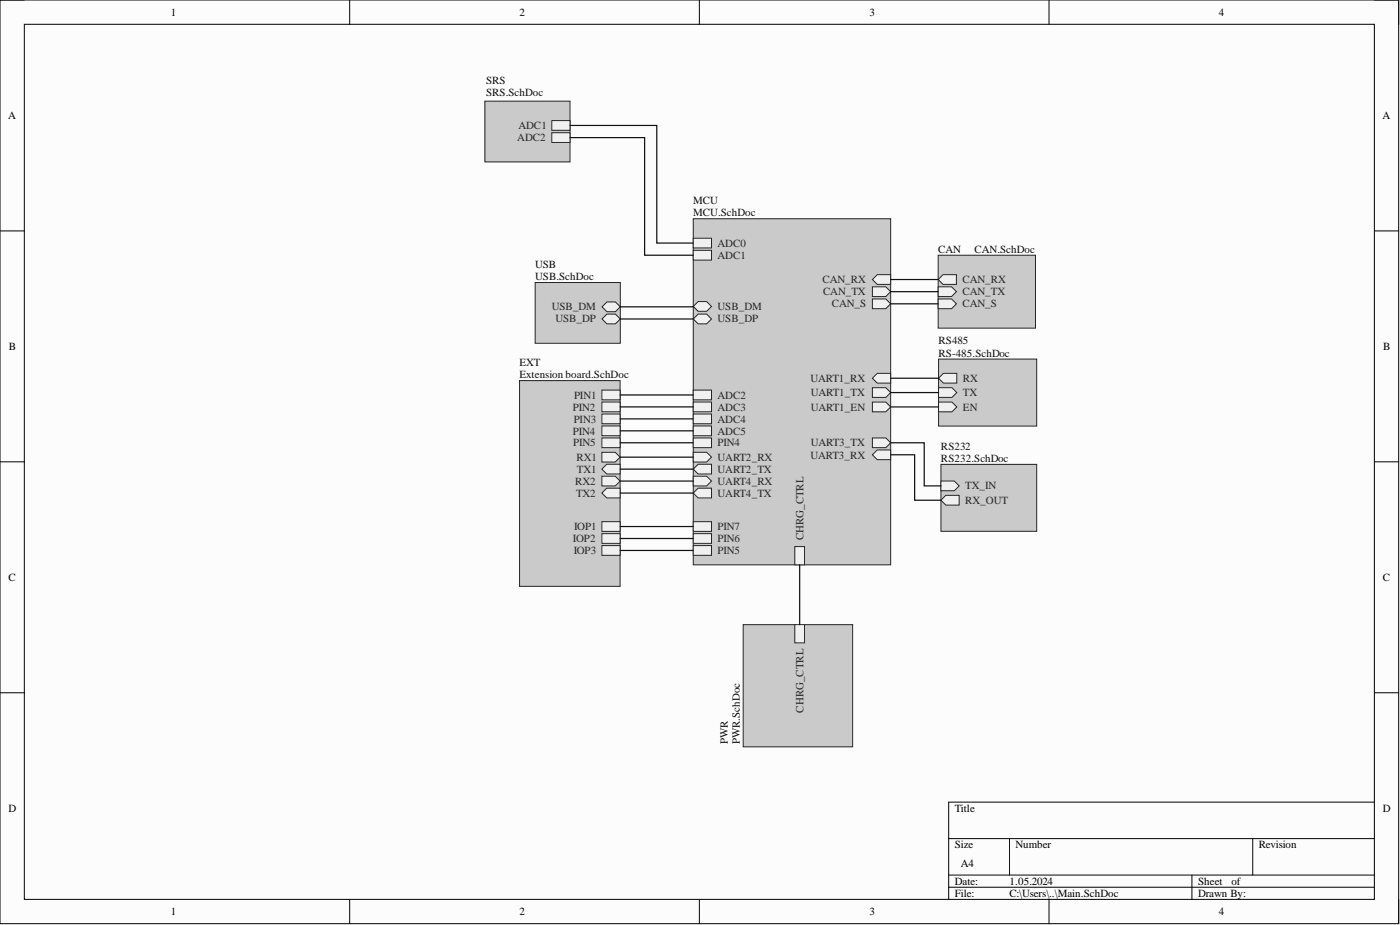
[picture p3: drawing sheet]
<svg xmlns="http://www.w3.org/2000/svg" width="292mm" height="193mm" viewBox="0 0 292 193" stroke-linecap="round" stroke-linejoin="round" font-family="sans-serif">
<defs><g id="words">
<g font-size="2.3">
<text x="35.6" y="3.3">1</text>
<text x="108.4" y="3.3">2</text>
<text x="181.4" y="3.3">3</text>
<text x="254.3" y="3.3">4</text>
<text x="1.7" y="24.8">A</text>
<text x="288.4" y="24.8">A</text>
<text x="1.9" y="73">B</text>
<text x="288.6" y="73">B</text>
<text x="1.8" y="121.2">C</text>
<text x="288.5" y="121.2">C</text>
<text x="1.8" y="169.4">D</text>
<text x="199.2" y="169.4">Title</text>
<text x="288.5" y="169.4">D</text>
<text x="199.2" y="177">Size</text>
<text x="211.9" y="177">Number</text>
<text x="262.6" y="177">Revision</text>
<text x="199.2" y="184.6">Date:</text>
<text x="200.5" y="180.8">A4</text>
<text x="210.6" y="184.6">1.05.2024</text>
<text x="250" y="184.6">Sheet</text>
<text x="256.9" y="184.6">of</text>
<text x="35.6" y="190.9">1</text>
<text x="108.4" y="190.9">2</text>
<text x="181.4" y="190.9">3</text>
<text x="199.2" y="187.1">File:</text>
<text x="210.6" y="187.1">C:\Users\..\Main.SchDoc</text>
<text x="250" y="187.1">Drawn By:</text>
<text x="254.3" y="190.9">4</text>
</g>
<g font-size="2.3" fill="#0e0e0e">
<text x="101.4" y="17.5">SRS</text>
<text x="101.4" y="20">SRS.SchDoc</text>
<text x="144.6" y="42.6">MCU</text>
<text x="144.6" y="45.1">MCU.SchDoc</text>
<text x="195.7" y="52.7">CAN</text>
<text x="203.3" y="52.7">CAN.SchDoc</text>
<text x="111.7" y="55.9">USB</text>
<text x="111.7" y="58.4">USB.SchDoc</text>
<text x="195.8" y="71.8">RS485</text>
<text x="108.4" y="76.4">EXT</text>
<text x="195.8" y="74.4">RS-485.SchDoc</text>
<text x="108.4" y="78.9">Extension board.SchDoc</text>
<text x="196.3" y="93.8">RS232</text>
<text x="196.3" y="96.3">RS232.SchDoc</text>
<text x="151.8" y="155.3" transform="rotate(-90 151.8 155.3)">PWR</text>
<text x="154.4" y="155.3" transform="rotate(-90 154.4 155.3)">PWR.SchDoc</text>
</g>
<g font-size="2.3" fill="#262626">
<text x="107.9" y="29.5">ADC2</text>
<text x="108.2" y="27">ADC1</text>
<text x="149.7" y="51.5">ADC0</text>
<text x="149.7" y="54">ADC1</text>
<text x="171.6" y="59.1">CAN_RX</text>
<text x="200.8" y="59.1">CAN_RX</text>
<text x="115.1" y="64.7">USB_DM</text>
<text x="149.7" y="64.7">USB_DM</text>
<text x="171.7" y="61.6">CAN_TX</text>
<text x="173.6" y="64.1">CAN_S</text>
<text x="200.8" y="61.6">CAN_TX</text>
<text x="200.8" y="64.1">CAN_S</text>
<text x="115.9" y="67.3">USB_DP</text>
<text x="149.7" y="67.3">USB_DP</text>
<text x="119.8" y="83.2">PIN1</text>
<text x="149.7" y="83.2">ADC2</text>
<text x="169.1" y="79.7">UART1_RX</text>
<text x="169.2" y="82.7">UART1_TX</text>
<text x="200.9" y="79.7">RX</text>
<text x="200.9" y="82.7">TX</text>
<text x="119.5" y="85.7">PIN2</text>
<text x="119.7" y="88.1">PIN3</text>
<text x="149.7" y="85.7">ADC3</text>
<text x="149.7" y="88.1">ADC4</text>
<text x="169.2" y="85.7">UART1_EN</text>
<text x="200.9" y="85.7">EN</text>
<text x="119.5" y="90.7">PIN4</text>
<text x="119.6" y="93.1">PIN5</text>
<text x="149.7" y="90.7">ADC5</text>
<text x="149.7" y="93.1">PIN4</text>
<text x="169.1" y="95.7">UART3_RX</text>
<text x="169.2" y="93.1">UART3_TX</text>
<text x="120" y="101.2">RX2</text>
<text x="120.3" y="96.2">RX1</text>
<text x="120.4" y="98.6">TX1</text>
<text x="149.7" y="96.2">UART2_RX</text>
<text x="149.7" y="98.6">UART2_TX</text>
<text x="149.7" y="101.2">UART4_RX</text>
<text x="120.2" y="103.6">TX2</text>
<text x="149.7" y="103.6">UART4_TX</text>
<text x="201.4" y="102.1">TX_IN</text>
<text x="201.4" y="105.1">RX_OUT</text>
<text x="119.5" y="113.1">IOP2</text>
<text x="119.8" y="110.6">IOP1</text>
<text x="149.7" y="110.6">PIN7</text>
<text x="149.7" y="113.1">PIN6</text>
<text x="167.7" y="112.7" transform="rotate(-90 167.7 112.7)">CHRG_CTRL</text>
<text x="119.7" y="115.6">IOP3</text>
<text x="149.7" y="115.6">PIN5</text>
<text x="167.7" y="148.7" transform="rotate(-90 167.7 148.7)">CHRG_CTRL</text>
</g>
</g></defs>
<path d="M0 0h291.8v192.7h-291.8z" fill-rule="evenodd" fill="#fcfcfc"/>
<path d="M0 0h291.8v192.7h-291.8z" fill="none" stroke="#000" stroke-width=".21"/>
<path d="M5.1 5.1h281.7v182.5h-281.7z" fill-rule="evenodd" fill="#fcfcfc"/>
<g fill="none" stroke="#000" stroke-width=".21">
<path d="M0 0h5.1M73 0v5.1M145.9 0v5.1M218.9 0v5.1M286.8 0h5v5.1M5.1 5.1h281.7v182.5h-281.7zM0 48.2h5.1M286.8 48.2h5M0 96.3h5.1M286.8 96.3h5M0 144.5h5.1M286.8 144.5h5"/>
<path d="M197.9 174.9h88.9M210.6 174.9v7.7M261.4 174.9v7.7M286.8 167.3h-88.9v20.3M73 187.6v5.1M145.9 187.6v5.1M197.9 182.6h88.9M197.9 185.1h88.9M218.9 187.6v5.1M248.7 182.6v5M291.8 187.6v5.1"/>
</g>
<path d="M101.2 21.1h17.7v12.7h-17.7z" fill-rule="evenodd" fill="#cacaca"/>
<path d="M101.2 21.1h17.7v12.7h-17.7z" fill="none" stroke="#262626" stroke-width=".21"/>
<path d="M115.1 25.2h3.8v2h-3.8z" fill-rule="evenodd" fill="#f0f0f0"/>
<path d="M115.1 25.2h3.8v2h-3.8z" fill="none" stroke="#262626" stroke-width=".21"/>
<path d="M115.1 27.7h3.8v2h-3.8z" fill-rule="evenodd" fill="#f0f0f0"/>
<path d="M115.1 27.7h3.8v2h-3.8z" fill="none" stroke="#262626" stroke-width=".21"/>
<path d="M144.6 45.6h41.2v72.2h-41.2z" fill-rule="evenodd" fill="#cacaca"/>
<path d="M144.6 45.6h41.2v72.2h-41.2z" fill="none" stroke="#262626" stroke-width=".21"/>
<path d="M182 58.3l1-1h2.8v2h-2.8z" fill-rule="evenodd" fill="#f0f0f0"/>
<path d="M182 58.3l1-1h2.8v2h-2.8z" fill="none" stroke="#262626" stroke-width=".21"/>
<path d="M182 59.8h2.8l1 1-1 1.1h-2.8z" fill-rule="evenodd" fill="#f0f0f0"/>
<path d="M182 59.8h2.8l1 1-1 1.1h-2.8z" fill="none" stroke="#262626" stroke-width=".21"/>
<path d="M182 62.4h2.8l1 1-1 1h-2.8z" fill-rule="evenodd" fill="#f0f0f0"/>
<path d="M182 62.4h2.8l1 1-1 1h-2.8z" fill="none" stroke="#262626" stroke-width=".21"/>
<path d="M144.6 63.9l1.1-1h1.7l1.1 1-1.1 1h-1.7z" fill-rule="evenodd" fill="#f0f0f0"/>
<path d="M144.6 63.9l1.1-1h1.7l1.1 1-1.1 1h-1.7z" fill="none" stroke="#262626" stroke-width=".21"/>
<path d="M144.6 66.5l1.1-1h1.7l1.1 1-1.1 1.1h-1.7z" fill-rule="evenodd" fill="#f0f0f0"/>
<path d="M144.6 66.5l1.1-1h1.7l1.1 1-1.1 1.1h-1.7z" fill="none" stroke="#262626" stroke-width=".21"/>
<path d="M144.6 49.7h3.9v2h-3.9z" fill-rule="evenodd" fill="#f0f0f0"/>
<path d="M144.6 49.7h3.9v2h-3.9z" fill="none" stroke="#262626" stroke-width=".21"/>
<path d="M144.6 52.2h3.9v2.1h-3.9z" fill-rule="evenodd" fill="#f0f0f0"/>
<path d="M144.6 52.2h3.9v2.1h-3.9z" fill="none" stroke="#262626" stroke-width=".21"/>
<path d="M144.6 81.4h3.9v2h-3.9z" fill-rule="evenodd" fill="#f0f0f0"/>
<path d="M144.6 81.4h3.9v2h-3.9z" fill="none" stroke="#262626" stroke-width=".21"/>
<path d="M144.6 83.9h3.9v2h-3.9z" fill-rule="evenodd" fill="#f0f0f0"/>
<path d="M144.6 83.9h3.9v2h-3.9z" fill="none" stroke="#262626" stroke-width=".21"/>
<path d="M144.6 86.4h3.9v2h-3.9z" fill-rule="evenodd" fill="#f0f0f0"/>
<path d="M144.6 86.4h3.9v2h-3.9z" fill="none" stroke="#262626" stroke-width=".21"/>
<path d="M144.6 88.9h3.9v2h-3.9z" fill-rule="evenodd" fill="#f0f0f0"/>
<path d="M144.6 88.9h3.9v2h-3.9z" fill="none" stroke="#262626" stroke-width=".21"/>
<path d="M182 91.4h2.8l1 1-1 1h-2.8z" fill-rule="evenodd" fill="#f0f0f0"/>
<path d="M182 91.4h2.8l1 1-1 1h-2.8z" fill="none" stroke="#262626" stroke-width=".21"/>
<path d="M182 94.9l1-1h2.8v2h-2.8z" fill-rule="evenodd" fill="#f0f0f0"/>
<path d="M182 94.9l1-1h2.8v2h-2.8z" fill="none" stroke="#262626" stroke-width=".21"/>
<path d="M182 78.9l1-1h2.8v2h-2.8z" fill-rule="evenodd" fill="#f0f0f0"/>
<path d="M182 78.9l1-1h2.8v2h-2.8z" fill="none" stroke="#262626" stroke-width=".21"/>
<path d="M182 80.9h2.8l1 1-1 1h-2.8z" fill-rule="evenodd" fill="#f0f0f0"/>
<path d="M182 80.9h2.8l1 1-1 1h-2.8z" fill="none" stroke="#262626" stroke-width=".21"/>
<path d="M182 83.9h2.8l1 1-1 1h-2.8z" fill-rule="evenodd" fill="#f0f0f0"/>
<path d="M182 83.9h2.8l1 1-1 1h-2.8z" fill="none" stroke="#262626" stroke-width=".21"/>
<path d="M144.6 94.4h2.8l1.1 1-1.1 1h-2.8z" fill-rule="evenodd" fill="#f0f0f0"/>
<path d="M144.6 94.4h2.8l1.1 1-1.1 1h-2.8z" fill="none" stroke="#262626" stroke-width=".21"/>
<path d="M144.6 97.9l1.1-1h2.8v2h-2.8z" fill-rule="evenodd" fill="#f0f0f0"/>
<path d="M144.6 97.9l1.1-1h2.8v2h-2.8z" fill="none" stroke="#262626" stroke-width=".21"/>
<path d="M144.6 99.3h2.8l1.1 1.1-1.1 1h-2.8z" fill-rule="evenodd" fill="#f0f0f0"/>
<path d="M144.6 99.3h2.8l1.1 1.1-1.1 1h-2.8z" fill="none" stroke="#262626" stroke-width=".21"/>
<path d="M144.6 102.9l1.1-1.1h2.8v2.1h-2.8z" fill-rule="evenodd" fill="#f0f0f0"/>
<path d="M144.6 102.9l1.1-1.1h2.8v2.1h-2.8z" fill="none" stroke="#262626" stroke-width=".21"/>
<path d="M144.6 108.8h3.9v2.1h-3.9z" fill-rule="evenodd" fill="#f0f0f0"/>
<path d="M144.6 108.8h3.9v2.1h-3.9z" fill="none" stroke="#262626" stroke-width=".21"/>
<path d="M144.6 111.3h3.9v2.1h-3.9z" fill-rule="evenodd" fill="#f0f0f0"/>
<path d="M144.6 111.3h3.9v2.1h-3.9z" fill="none" stroke="#262626" stroke-width=".21"/>
<path d="M165.8 114h2.1v3.8h-2.1z" fill-rule="evenodd" fill="#f0f0f0"/>
<path d="M165.8 114h2.1v3.8h-2.1z" fill="none" stroke="#262626" stroke-width=".21"/>
<path d="M144.6 113.8h3.9v2h-3.9z" fill-rule="evenodd" fill="#f0f0f0"/>
<path d="M144.6 113.8h3.9v2h-3.9z" fill="none" stroke="#262626" stroke-width=".21"/>
<path d="M144.6 91.4h3.9v2h-3.9z" fill-rule="evenodd" fill="#f0f0f0"/>
<path d="M144.6 91.4h3.9v2h-3.9z" fill="none" stroke="#262626" stroke-width=".21"/>
<path d="M195.7 53.2h20.3v15.3h-20.3z" fill-rule="evenodd" fill="#cacaca"/>
<path d="M195.7 53.2h20.3v15.3h-20.3z" fill="none" stroke="#262626" stroke-width=".21"/>
<path d="M195.7 59.8h2.8l1.1 1-1.1 1.1h-2.8z" fill-rule="evenodd" fill="#f0f0f0"/>
<path d="M195.7 59.8h2.8l1.1 1-1.1 1.1h-2.8z" fill="none" stroke="#262626" stroke-width=".21"/>
<path d="M195.7 58.3l1.1-1h2.8v2h-2.8z" fill-rule="evenodd" fill="#f0f0f0"/>
<path d="M195.7 58.3l1.1-1h2.8v2h-2.8z" fill="none" stroke="#262626" stroke-width=".21"/>
<path d="M195.7 62.4h2.8l1.1 1-1.1 1h-2.8z" fill-rule="evenodd" fill="#f0f0f0"/>
<path d="M195.7 62.4h2.8l1.1 1-1.1 1h-2.8z" fill="none" stroke="#262626" stroke-width=".21"/>
<path d="M155.1 130.3h22.8v25.5h-22.8z" fill-rule="evenodd" fill="#cacaca"/>
<path d="M155.1 130.3h22.8v25.5h-22.8z" fill="none" stroke="#262626" stroke-width=".21"/>
<path d="M165.8 130.3h2.1v3.8h-2.1z" fill-rule="evenodd" fill="#f0f0f0"/>
<path d="M165.8 130.3h2.1v3.8h-2.1z" fill="none" stroke="#262626" stroke-width=".21"/>
<path d="M111.7 58.9h17.7v12.7h-17.7z" fill-rule="evenodd" fill="#cacaca"/>
<path d="M111.7 58.9h17.7v12.7h-17.7z" fill="none" stroke="#262626" stroke-width=".21"/>
<path d="M125.6 64l1-1h1.8l1 1-1 1h-1.8z" fill-rule="evenodd" fill="#f0f0f0"/>
<path d="M125.6 64l1-1h1.8l1 1-1 1h-1.8z" fill="none" stroke="#262626" stroke-width=".21"/>
<path d="M125.6 66.5l1-1h1.8l1 1-1 1.1h-1.8z" fill-rule="evenodd" fill="#f0f0f0"/>
<path d="M125.6 66.5l1-1h1.8l1 1-1 1.1h-1.8z" fill="none" stroke="#262626" stroke-width=".21"/>
<path d="M195.8 74.9h20.5v14h-20.5z" fill-rule="evenodd" fill="#cacaca"/>
<path d="M195.8 74.9h20.5v14h-20.5z" fill="none" stroke="#262626" stroke-width=".21"/>
<path d="M195.8 78.9l1-1h2.8v2h-2.8z" fill-rule="evenodd" fill="#f0f0f0"/>
<path d="M195.8 78.9l1-1h2.8v2h-2.8z" fill="none" stroke="#262626" stroke-width=".21"/>
<path d="M195.8 80.9h2.8l1 1-1 1h-2.8z" fill-rule="evenodd" fill="#f0f0f0"/>
<path d="M195.8 80.9h2.8l1 1-1 1h-2.8z" fill="none" stroke="#262626" stroke-width=".21"/>
<path d="M195.8 83.9h2.8l1 1-1 1h-2.8z" fill-rule="evenodd" fill="#f0f0f0"/>
<path d="M195.8 83.9h2.8l1 1-1 1h-2.8z" fill="none" stroke="#262626" stroke-width=".21"/>
<path d="M196.3 96.9h20v13.9h-20z" fill-rule="evenodd" fill="#cacaca"/>
<path d="M196.3 96.9h20v13.9h-20z" fill="none" stroke="#262626" stroke-width=".21"/>
<path d="M196.3 100.4h2.8l1 1-1 1h-2.8z" fill-rule="evenodd" fill="#f0f0f0"/>
<path d="M196.3 100.4h2.8l1 1-1 1h-2.8z" fill="none" stroke="#262626" stroke-width=".21"/>
<path d="M196.3 104.4l1-1.1h2.8v2.1h-2.8z" fill-rule="evenodd" fill="#f0f0f0"/>
<path d="M196.3 104.4l1-1.1h2.8v2.1h-2.8z" fill="none" stroke="#262626" stroke-width=".21"/>
<path d="M108.4 79.4h21v42.9h-21z" fill-rule="evenodd" fill="#cacaca"/>
<path d="M108.4 79.4h21v42.9h-21z" fill="none" stroke="#262626" stroke-width=".21"/>
<path d="M125.6 81.4h3.8v2h-3.8z" fill-rule="evenodd" fill="#f0f0f0"/>
<path d="M125.6 81.4h3.8v2h-3.8z" fill="none" stroke="#262626" stroke-width=".21"/>
<path d="M125.6 83.9h3.8v2h-3.8z" fill-rule="evenodd" fill="#f0f0f0"/>
<path d="M125.6 83.9h3.8v2h-3.8z" fill="none" stroke="#262626" stroke-width=".21"/>
<path d="M125.6 86.4h3.8v2h-3.8z" fill-rule="evenodd" fill="#f0f0f0"/>
<path d="M125.6 86.4h3.8v2h-3.8z" fill="none" stroke="#262626" stroke-width=".21"/>
<path d="M125.6 88.9h3.8v2h-3.8z" fill-rule="evenodd" fill="#f0f0f0"/>
<path d="M125.6 88.9h3.8v2h-3.8z" fill="none" stroke="#262626" stroke-width=".21"/>
<path d="M125.6 94.4h2.8l1 1-1 1h-2.8z" fill-rule="evenodd" fill="#f0f0f0"/>
<path d="M125.6 94.4h2.8l1 1-1 1h-2.8z" fill="none" stroke="#262626" stroke-width=".21"/>
<path d="M125.6 97.9l1-1h2.8v2h-2.8z" fill-rule="evenodd" fill="#f0f0f0"/>
<path d="M125.6 97.9l1-1h2.8v2h-2.8z" fill="none" stroke="#262626" stroke-width=".21"/>
<path d="M125.6 99.3h2.8l1 1.1-1 1h-2.8z" fill-rule="evenodd" fill="#f0f0f0"/>
<path d="M125.6 99.3h2.8l1 1.1-1 1h-2.8z" fill="none" stroke="#262626" stroke-width=".21"/>
<path d="M125.6 102.9l1-1.1h2.8v2.1h-2.8z" fill-rule="evenodd" fill="#f0f0f0"/>
<path d="M125.6 102.9l1-1.1h2.8v2.1h-2.8z" fill="none" stroke="#262626" stroke-width=".21"/>
<path d="M125.6 108.8h3.8v2.1h-3.8z" fill-rule="evenodd" fill="#f0f0f0"/>
<path d="M125.6 108.8h3.8v2.1h-3.8z" fill="none" stroke="#262626" stroke-width=".21"/>
<path d="M125.6 111.3h3.8v2.1h-3.8z" fill-rule="evenodd" fill="#f0f0f0"/>
<path d="M125.6 111.3h3.8v2.1h-3.8z" fill="none" stroke="#262626" stroke-width=".21"/>
<path d="M125.6 113.8h3.8v2h-3.8z" fill-rule="evenodd" fill="#f0f0f0"/>
<path d="M125.6 113.8h3.8v2h-3.8z" fill="none" stroke="#262626" stroke-width=".21"/>
<path d="M125.6 91.4h3.8v2h-3.8z" fill-rule="evenodd" fill="#f0f0f0"/>
<path d="M125.6 91.4h3.8v2h-3.8z" fill="none" stroke="#262626" stroke-width=".21"/>
<g fill="none" stroke="#0e0e0e" stroke-width=".25">
<path d="M118.9 26.2h18.1v24.5h7.6M118.9 28.7h15.6v24.5h10.1M185.8 58.3h9.9M129.4 66.5h15.2M144.6 63.9l-15.2 .1M185.8 78.9h10M185.8 63.4h9.9M185.8 60.8h9.9M129.4 89.9h15.2M129.4 87.4h15.2M129.4 84.9h15.2M129.4 82.4h15.2"/>
<path d="M129.4 95.4h15.2M129.4 97.9h15.2M129.4 92.4h15.2M185.8 94.9h5v9.5h5.5M185.8 92.4h7v9h3.5M185.8 84.9h10M185.8 81.9h10M129.4 100.4h15.2M129.4 102.9h15.2M129.4 112.3h15.2M129.4 109.8h15.2M129.4 114.8h15.2"/>
<path d="M166.8 117.8v12.5"/>
</g>
<use href="#words"/>
</svg>
